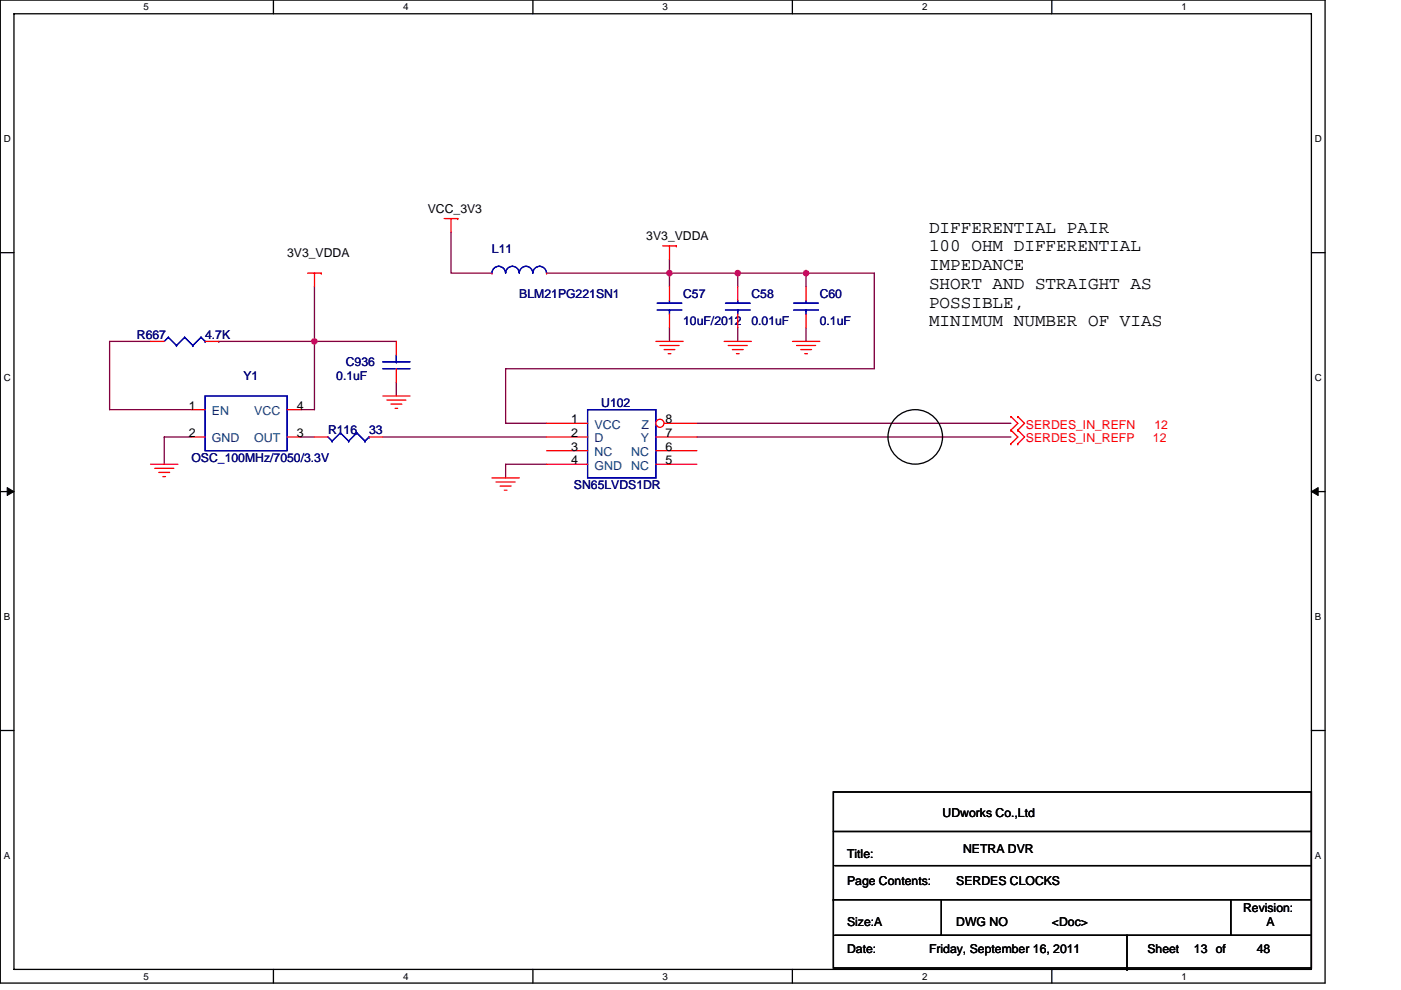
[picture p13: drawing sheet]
<svg xmlns="http://www.w3.org/2000/svg" width="297mm" height="210mm" viewBox="0 0 297 210" stroke-linecap="round" stroke-linejoin="round" font-family="sans-serif">
<defs><g id="words">
<g font-size="3.7">
<text x="197" y="49.3">DIFFERENTIAL PAIR</text>
<text x="197" y="53.3">100 OHM DIFFERENTIAL</text>
<text x="197" y="57.3">IMPEDANCE</text>
<text x="197" y="61.3">SHORT AND STRAIGHT AS</text>
<text x="197" y="65.2">POSSIBLE,</text>
<text x="197" y="69.2">MINIMUM NUMBER OF VIAS</text>
</g>
<g font-size="2.6">
<text x="90.7" y="45.2">VCC_3V3</text>
<text x="137" y="51">3V3_VDDA</text>
<text x="60.9" y="54.5">3V3_VDDA</text>
<text x="40" y="86.9">1</text>
<text x="62.9" y="86.9">4</text>
<text x="121.1" y="89.8">1</text>
<text x="141.1" y="89.8">8</text>
<text x="40" y="92.7">2</text>
<text x="62.9" y="92.7">3</text>
<text x="121.1" y="92.7">2</text>
<text x="121.1" y="95.6">3</text>
<text x="141.1" y="92.7">7</text>
<text x="141.1" y="95.6">6</text>
<text x="121.1" y="98.4">4</text>
<text x="141.1" y="98.4">5</text>
<text x="199.9" y="173.2">UDworks Co.,Ltd</text>
<text x="179.6" y="181.9">Title:</text>
<text x="204.2" y="181">NETRA DVR</text>
<text x="179.6" y="187.7">Page Contents:</text>
<text x="202.8" y="187.7">SERDES CLOCKS</text>
<text x="179.6" y="196.4">Size:A</text>
<text x="202.8" y="196.4">DWG NO</text>
<text x="223" y="196.4">&lt;Doc&gt;</text>
<text x="263.6" y="193.5">Revision:</text>
<text x="268.5" y="196.4">A</text>
<text x="179.6" y="202.1">Date:</text>
<text x="197" y="202.1">Friday, September 16, 2011</text>
<text x="243.3" y="202.1">Sheet</text>
<text x="253.1" y="202.1">13 of</text>
<text x="266.5" y="202.1">48</text>
</g>
<g font-size="2.6" fill="#000080">
<text x="104.3" y="53.6">L11</text>
<text x="110.1" y="63.2">BLM21PG221SN1</text>
<text x="144.8" y="63.2">C57</text>
<text x="159.3" y="63.2">C58</text>
<text x="173.8" y="63.2">C60</text>
<text x="29" y="71.8">R667</text>
<text x="43.5" y="71.8">4.7K</text>
<text x="144.8" y="69">10uF/2012</text>
<text x="159.3" y="69">0.01uF</text>
<text x="173.8" y="69">0.1uF</text>
<text x="73.3" y="77.6">C936</text>
<text x="51.6" y="80.5">Y1</text>
<text x="71.3" y="80.5">0.1uF</text>
<text x="127.5" y="86.3">U102</text>
<text x="69.6" y="92.1">R116</text>
<text x="78.2" y="92.1">33</text>
<text x="40.6" y="97.9">OSC_100MHz/7050/3.3V</text>
<text x="121.7" y="103.7">SN65LVDS1DR</text>
</g>
<g font-size="2.6" fill="#004080">
<text x="44.9" y="88.1">EN</text>
<text x="53.9" y="88.1">VCC</text>
<text x="44.9" y="93.9">GND</text>
<text x="53.9" y="93.9">OUT</text>
<text x="126" y="91">VCC</text>
<text x="126" y="93.9">D</text>
<text x="135.9" y="93.9">Y</text>
<text x="136" y="91">Z</text>
<text x="126" y="96.8">NC</text>
<text x="126" y="99.6">GND</text>
<text x="133.8" y="99.6">NC</text>
<text x="133.8" y="96.8">NC</text>
</g>
<g font-size="2.6" fill="#f00">
<text x="217.5" y="93.9">SERDES_IN_REFP</text>
<text x="217.5" y="91">SERDES_IN_REFN</text>
<text x="244.4" y="93.9">12</text>
<text x="244.7" y="91">12</text>
</g>
<g font-size="2.1">
<text x="30.5" y="2.2">5</text>
<text x="85.5" y="2.2">4</text>
<text x="140.5" y="2.2">3</text>
<text x="195.5" y="2.2">2</text>
<text x="250.5" y="2.2">1</text>
<text x=".8" y="30.1">D</text>
<text x="278.8" y="30.1">D</text>
<text x=".8" y="80.8">C</text>
<text x="278.8" y="80.8">C</text>
<text x=".8" y="131.4">B</text>
<text x="278.8" y="131.4">B</text>
<text x=".8" y="182.1">A</text>
<text x="278.8" y="182.1">A</text>
<text x="30.5" y="207.8">5</text>
<text x="85.5" y="207.8">4</text>
<text x="140.5" y="207.8">3</text>
<text x="195.5" y="207.8">2</text>
<text x="250.5" y="207.8">1</text>
</g>
</g></defs>
<path d="M.1 0h280.8v208.5h-280.8zM3 2.9h275v202.7h-275z" fill="none" stroke="#000" stroke-width=".28"/>
<g fill="#fff">
<path d="M30.5 .3h1.1v2.3h-1.1z"/>
<path d="M30.5 205.9h1.1v2.3h-1.1z"/>
</g>
<path d="M58 0v2.9M58 205.6v2.9" fill="none" stroke="#000" stroke-width=".28"/>
<g fill="#fff">
<path d="M85.5 .3h1.1v2.3h-1.1z"/>
<path d="M85.5 205.9h1.1v2.3h-1.1z"/>
</g>
<path d="M113 0v2.9M113 205.6v2.9" fill="none" stroke="#000" stroke-width=".28"/>
<g fill="#fff">
<path d="M140.5 .3h1.1v2.3h-1.1z"/>
<path d="M140.5 205.9h1.1v2.3h-1.1z"/>
</g>
<path d="M168 0v2.9M168 205.6v2.9" fill="none" stroke="#000" stroke-width=".28"/>
<g fill="#fff">
<path d="M195.5 .3h1.2v2.3h-1.2z"/>
<path d="M195.5 205.9h1.2v2.3h-1.2z"/>
</g>
<path d="M223 0v2.9M223 205.6v2.9" fill="none" stroke="#000" stroke-width=".28"/>
<g fill="#fff">
<path d="M250.5 .3h1.2v2.3h-1.2z"/>
<path d="M250.5 205.9h1.2v2.3h-1.2z"/>
<path d="M.8 28.3h1.5v2.3h-1.5z"/>
<path d="M278.8 28.3h1.5v2.3h-1.5z"/>
<path d="M.8 78.9h1.5v2.3h-1.5z"/>
<path d="M278.8 78.9h1.5v2.3h-1.5z"/>
</g>
<path d="M.1 53.6h2.9M278 53.6h2.9" fill="none" stroke="#000" stroke-width=".28"/>
<g fill="#fff">
<path d="M.8 129.6h1.4v2.3h-1.4z"/>
<path d="M278.8 129.6h1.4v2.3h-1.4z"/>
</g>
<path d="M.1 104.3h2.9M278 104.3h2.9" fill="none" stroke="#000" stroke-width=".28"/>
<path d="M1.5 103.4l1.5 .9-1.5 .8zM278 104.3l1.5-.9v1.7z" fill="#000" stroke="#000" stroke-width=".21"/>
<g fill="#fff">
<path d="M.8 180.3h1.4v2.3h-1.4z"/>
<path d="M278.8 180.3h1.4v2.3h-1.4z"/>
</g>
<g fill="none" stroke="#000" stroke-width=".28">
<path d="M.1 154.9h2.9M278 154.9h2.9M176.7 176.4h101.3M176.7 168h101.3v37.3h-101.3zM176.7 190.8h.1M176.7 190.8h101.3M177 198.4h101M177 183.6h101M199.6 190.8v7.6M238.9 198.4v7.2M261 190.8v7.6M238.9 205.6h.1"/>
<circle cx="194.1" cy="92.7" r="5.8"/>
</g>
<g fill="none" stroke="#800040" stroke-width=".28">
<path d="M95.6 49.3v8.6h8.7M115.9 57.9h26M141.9 57.9v2.9M141.9 57.9h.1M141.9 55v2.9M141.9 57.9h14.5M156.4 57.9h29v20.3h-78.2v11.6h8.7M156.4 57.9h.1M156.4 57.9v2.9M170.9 57.9v2.9M31.9 72.4h-8.7v14.5h17.4M46.4 72.4h.1"/>
<path d="M46.4 72.4h37.6M66.7 60.8v11.6M66.7 72.4v14.5h-2.9M66.7 72.4h.1M141.9 69.5v2.9M156.4 69.5v2.9M170.9 69.5v2.9M40.6 92.7h-5.8v5.8M63.8 92.7h2.9M81.1 92.7h34.8M84 81.1v2.9M115.9 98.5h-8.7v2.9"/>
<path d="M147.7 89.8h66.6M147.7 92.7h66.6"/>
</g>
<g fill="#f0f" stroke="#f0f" stroke-width=".28">
<circle cx="141.9" cy="57.9" r=".57"/>
<circle cx="170.9" cy="57.9" r=".57"/>
<circle cx="156.4" cy="57.9" r=".57"/>
<circle cx="66.7" cy="72.4" r=".57"/>
</g>
<g fill="none" stroke="#f00" stroke-width=".28">
<path d="M65.2 57.9h2.9M66.7 57.9v2.9M68.1 57.9h.1M94.2 46.4h2.9M95.6 46.4v2.9M97.1 46.4h.1M104.3 57.9h.1M115.9 57.9h.1M140.5 52.2h2.9M141.9 52.2v2.8M143.4 52.2h.1M31.9 72.4h2.9"/>
<path d="M43.5 72.4h2.9M84 72.4v2.9M84 78.2v2.9M139.1 72.4h5.7M139.9 73.3h4.1M140.8 74.1h2.3M141.7 75h.5M153.5 72.4h5.8M154.4 73.3h4.1M155.3 74.1h2.3M156.1 75h.6M168 72.4h5.8"/>
<path d="M168.9 73.3h4M169.8 74.1h2.3M170.6 75h.6M170.9 60.8v2.9M170.9 66.6v2.9M31.9 98.5h5.8M32.8 99.3h4M40.6 86.9h2.9M40.6 92.7h2.9M60.9 86.9h2.9M60.9 92.7h2.9M66.7 92.7h2.9"/>
<path d="M78.2 92.7h2.9M81.1 84h5.8M82 84.9h4.1M82.9 85.7h2.3M83.8 86.6h.5M115.9 92.7h8.7M115.9 89.8h8.7M115.9 95.6h8.7M115.9 98.5h8.7M139.1 92.7h8.6M139.1 95.6h8.6M139.1 98.5h8.6"/>
<path d="M214.3 91.2h.1M214.3 94.1h.1M214.3 88.3h.1M214.3 91.2l1.5 1.5-1.5 1.4M214.3 88.3l1.5 1.5-1.5 1.4M215.8 91.2h.1M215.8 94.1h.1M215.8 88.3h.1M215.8 91.2l1.4 1.5-1.4 1.4M215.8 88.3l1.4 1.5-1.4 1.4M33.7 100.2h2.3M34.5 101.1h.6"/>
<path d="M104.3 101.4h5.8M105.2 102.2h4M106 103.1h2.4M106.9 104h.6"/>
</g>
<g fill="none" stroke="#00f" stroke-width=".28">
<path d="M104.3 57.9a1.42 1.42 0 0 1 1.4-1.4 1.45 1.45 0 0 1 1.5 1.4M107.2 57.9a1.42 1.42 0 0 1 1.4-1.4 1.48 1.48 0 0 1 1.5 1.4 1.43 1.43 0 0 1 1.4-1.4 1.43 1.43 0 0 1 1.5 1.4M113 57.9a1.43 1.43 0 0 1 1.4-1.4 1.45 1.45 0 0 1 1.5 1.4M35.7 71.5h.1M35.7 71.5l-.9 .9M35.7 71.5l1.7 1.8M37.4 73.3h.1M39.2 71.5h.1M39.2 71.5l-1.8 1.8M39.2 71.5l1.7 1.8M40.9 73.3h.1M42.6 71.5h.1"/>
<path d="M42.6 71.5l-1.7 1.8M42.6 71.5l.9 .9M43.5 72.4h.1M81.1 78.2h5.8M81.1 76.8h5.8M84 76.8h.1M84 75.3v1.5M168.3 65.8h5.2M168.3 64.3h5.2M170.9 63.7v.6M170.9 65.8h.1M170.9 65.8v.8"/>
<path d="M43.5 84h17.4v11.6h-17.4zM69.6 92.7l.8 .9M70.4 93.6h.1M72.2 91.8h.1M72.2 91.8l-1.8 1.8M72.2 91.8l1.7 1.8M73.9 93.6h.1M75.6 91.8h.1M75.6 91.8l-1.7 1.8M75.6 91.8l1.8 1.8M77.4 93.6h.1M78.2 92.7h.1"/>
<path d="M78.2 92.7l-.8 .9M124.6 86.9h14.5v14.5h-14.5z"/>
</g>
<circle cx="139.9" cy="89.8" r=".86" fill="#fff" stroke="#f00" stroke-width=".28"/>
<path d="M141.9 60.8v2.9M141.9 66.6v2.9M156.4 60.8v2.9M156.4 66.6v2.9M140.8 89.8h6.9" fill="none" stroke="#f00" stroke-width=".28"/>
<path d="M139.3 65.8h5.3M139.3 64.3h5.3M141.9 63.7v.6M141.9 65.8h.1M141.9 65.8v.8M153.8 65.8h5.2M153.8 64.3h5.2M156.4 63.7v.6M156.4 65.8h.1M156.4 65.8v.8" fill="none" stroke="#00f" stroke-width=".28"/>
<g fill="#f0f" stroke="#f0f" stroke-width=".28">
<circle cx="141.9" cy="57.9" r=".57"/>
<circle cx="170.9" cy="57.9" r=".57"/>
<circle cx="156.4" cy="57.9" r=".57"/>
<circle cx="66.7" cy="72.4" r=".57"/>
</g>
<use href="#words"/>
</svg>
